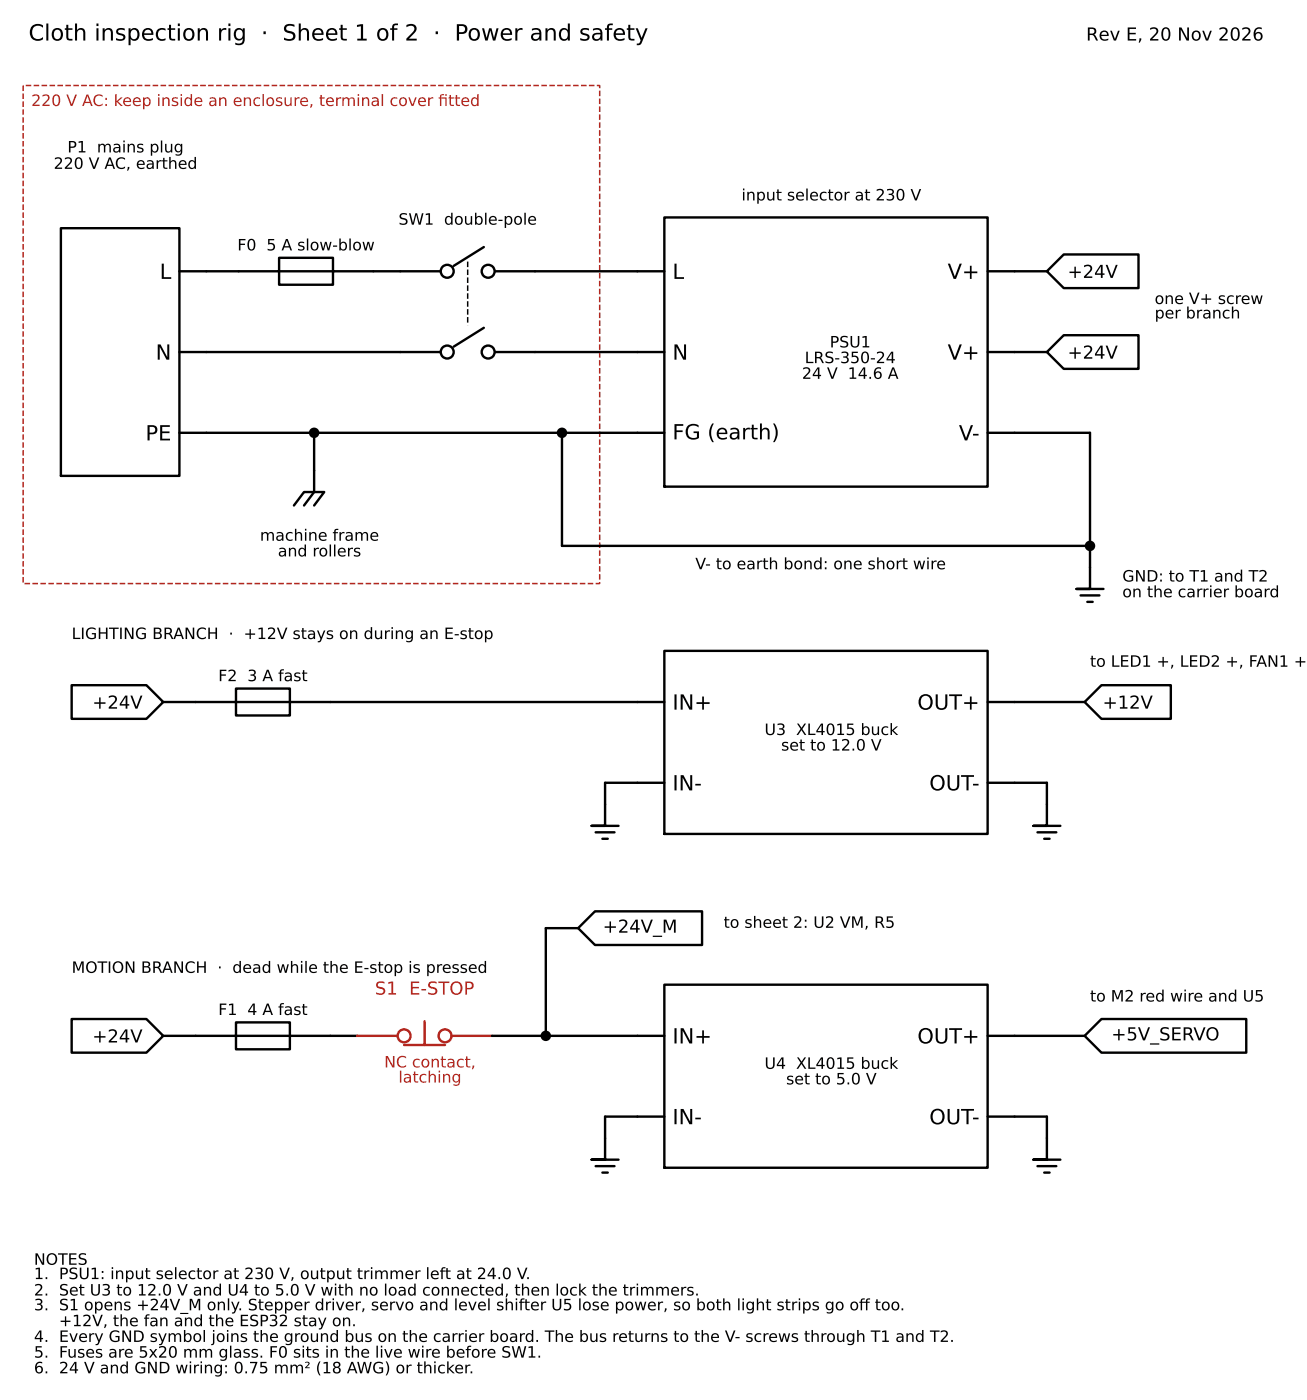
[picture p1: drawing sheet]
<svg xmlns="http://www.w3.org/2000/svg" width="308mm" height="330mm" viewBox="0 0 308 330" stroke-linecap="round" stroke-linejoin="round" font-family="sans-serif">
<defs><g id="words">
<text font-size="5.3" x="6.7" y="9.6">Cloth inspection rig · Sheet 1 of 2 · Power and safety</text>
<g font-size="4.9">
<text x="37.6" y="65.8">L</text>
<text x="158.5" y="65.8">L</text>
<text x="223.4" y="65.8">V+</text>
<text x="36.7" y="84.8">N</text>
<text x="158.5" y="84.8">N</text>
<text x="223.4" y="84.8">V+</text>
<text x="34.3" y="103.9">PE</text>
<text x="158.5" y="103.6">FG (earth)</text>
<text x="226" y="103.9">V-</text>
<text x="158.5" y="167.4">IN+</text>
<text x="216.2" y="167.4">OUT+</text>
<text x="158.5" y="186.4">IN-</text>
<text x="219" y="186.4">OUT-</text>
<text x="158.5" y="246.1">IN+</text>
<text x="216.2" y="246.1">OUT+</text>
<text x="158.5" y="265.2">IN-</text>
<text x="219" y="265.2">OUT-</text>
</g>
<g font-size="4.2">
<text x="256" y="9.6">Rev E, 20 Nov 2026</text>
<text x="251.6" y="65.6">+24V</text>
<text x="251.6" y="84.6">+24V</text>
<text x="21.8" y="167.2">+24V</text>
<text x="259.9" y="167.2">+12V</text>
<text x="142.1" y="220">+24V_M</text>
<text x="21.8" y="245.9">+24V</text>
<text x="262" y="245.4">+5V_SERVO</text>
</g>
<text font-size="4.2" fill="#b3261e" x="88.4" y="234.6">S1 E-STOP</text>
<g font-size="3.7" fill="#b3261e">
<text x="7.4" y="25">220 V AC: keep inside an enclosure, terminal cover ftted</text>
<text x="103.3" y="25">i</text>
<text x="90.6" y="251.8">NC contact,</text>
<text x="93.9" y="255.4">latching</text>
</g>
<g font-size="3.7">
<text x="15.9" y="36">P1 mains plug</text>
<text x="12.6" y="39.8">220 V AC, earthed</text>
<text x="174.8" y="47.3">input selector at 230 V</text>
<text x="93.9" y="53">SW1 double-pole</text>
<text x="55.9" y="59.1">F0 5 A slow-blow</text>
<text x="272.2" y="71.7">one V+ screw</text>
<text x="272.2" y="75.1">per branch</text>
<text x="195.6" y="82">PSU1</text>
<text x="189" y="89.4">24 V 14.6 A</text>
<text x="189.7" y="85.7">LRS-350-24</text>
<text x="61.3" y="127.5">machine frame</text>
<text x="65.5" y="131.2">and rollers</text>
<text x="163.9" y="134.3">V- to earth bond: one short wire</text>
<text x="264.5" y="137.2">GND: to T1 and T2</text>
<text x="264.5" y="140.9">on the carrier board</text>
<text x="16.9" y="150.7">LIGHTING BRANCH · +12V stays on during an E-stop</text>
<text x="51.4" y="160.7">F2 3 A fast</text>
<text x="256.9" y="157.3">to LED1 +, LED2 +, FAN1 +</text>
<text x="180.2" y="173.4">U3 XL4015 buck</text>
<text x="184.1" y="177">set to 12.0 V</text>
<text x="170.6" y="218.9">to sheet 2: U2 VM, R5</text>
<text x="16.9" y="229.5">MOTION BRANCH · dead while the E-stop is pressed</text>
<text x="51.4" y="239.4">F1 4 A fast</text>
<text x="256.9" y="236.2">to M2 red wire and U5</text>
<text x="180.2" y="252.1">U4 XL4015 buck</text>
<text x="185.3" y="255.8">set to 5.0 V</text>
<text x="8" y="298.3">NOTES</text>
<text x="8" y="301.7">1. PSU1: input selector at 230 V, output trimmer left at 24.0 V.</text>
<text x="8" y="305.6">2. Set U3 to 12.0 V and U4 to 5.0 V with no load connected, then lock the trimmers.</text>
<text x="8" y="309.1">3. S1 opens +24V_M only. Stepper driver, servo and level shifter U5 lose power, so both light strips go of too.</text>
<text x="202.5" y="309.1">f</text>
<text x="8" y="316.5">4. Every GND symbol joins the ground bus on the carrier board. The bus returns to the V- screws through T1 and T2.</text>
<text x="13.9" y="312.8">+12V, the fan and the ESP32 stay on.</text>
<text x="8" y="320.2">5. Fuses are 5x20 mm glass. F0 sits in the live wire before SW1.</text>
<text x="8" y="323.9">6. 24 V and GND wiring: 0.75 mm² (18 AWG) or thicker.</text>
</g>
</g></defs>
<path d="M5.5 20.2v117.4h135.9v-117.4h-135.9" fill="none" stroke="#b3261e" stroke-width=".35" stroke-dasharray="1.3 .6" stroke-linecap="butt"/>
<g fill="none" stroke="#000" stroke-width=".56">
<path d="M14.4 53.8h27.9v58.4h-27.9zM114 58.3l-7.1 4.4M156.6 51.3h76.2v63.5h-76.2zM42.3 64h23.5v-3.2h12.7v6.4h-12.7v-3.2h38.1M114 77.3l-7.1 4.5M116.6 64h40M232.8 64h14M246.8 64l3.9-4h17.7v8h-17.7zM42.3 83h61.6M116.6 83h40M232.8 83h14M246.8 83l3.9-3.9h17.7v7.9h-17.7z"/>
<path d="M42.3 102.1h114.3M69.3 119.2l2.4-3.1h4.7l-2.4 3.1M74 102.1v14l-2.3 3.1M132.5 102.1v26.7h124.4M232.8 102.1h24.1v26.7M256.9 128.8v10.1h-3.2h6.4M156.6 153.5h76.2v43.2h-76.2zM254.7 140.4h4.4M256.3 142h1.3M16.9 161.6h17.6l4 4-4 4h-17.6zM38.5 165.6h17.1v-3.2h12.7v6.4h-12.7v-3.2h101M232.8 165.6h22.9"/>
<path d="M255.7 165.6l3.9-4h16.4v8h-16.4zM140.4 196.3h4.4M142 197.8h1.3M156.6 184.6h-14v10.2h-3.2h6.4M232.8 184.6h14v10.2h-3.2h6.3M244.5 196.3h4.5M246.1 197.8h1.3M136.3 218.9l3.9-3.9h25.3v7.9h-25.3zM136.3 218.9h-7.6v25.4M156.6 232.3h76.2v43.1h-76.2zM16.9 240.4h17.6l4 3.9-4 4h-17.6zM38.5 244.3h17.1v-3.1h12.7v6.3h-12.7v-3.2h28.6"/>
<path d="M116 244.3h40.6M232.8 244.3h22.9M255.7 244.3l3.9-3.9h34.2v7.9h-34.2zM140.4 275.1h4.4M142 276.6h1.3M156.6 263.4h-14v10.1h-3.2h6.4M232.8 263.4h14v10.1h-3.2h6.3M244.5 275.1h4.5M246.1 276.6h1.3"/>
</g>
<g fill="none" stroke="#b3261e" stroke-width=".56">
<path d="M84.2 244.3h9.5M95.2 246.5h9.7M100.1 240.9v5.6M106.4 244.3h9.6"/>
<circle cx="95.2" cy="244.3" r="1.52"/>
<circle cx="104.9" cy="244.3" r="1.52"/>
</g>
<path d="M110.2 61.7v15" fill="none" stroke="#000" stroke-width=".35" stroke-dasharray="1.3 .6" stroke-linecap="butt"/>
<g fill="#fff" stroke="#000" stroke-width=".56">
<circle cx="105.4" cy="64" r="1.52"/>
<circle cx="115.1" cy="64" r="1.52"/>
<circle cx="105.4" cy="83" r="1.52"/>
<circle cx="115.1" cy="83" r="1.52"/>
</g>
<g fill="#000" stroke="#000" stroke-width=".56">
<circle cx="74" cy="102.1" r=".95"/>
<circle cx="132.5" cy="102.1" r=".95"/>
<circle cx="256.9" cy="128.8" r=".95"/>
<circle cx="128.7" cy="244.3" r=".95"/>
</g>
<use href="#words"/>
</svg>
